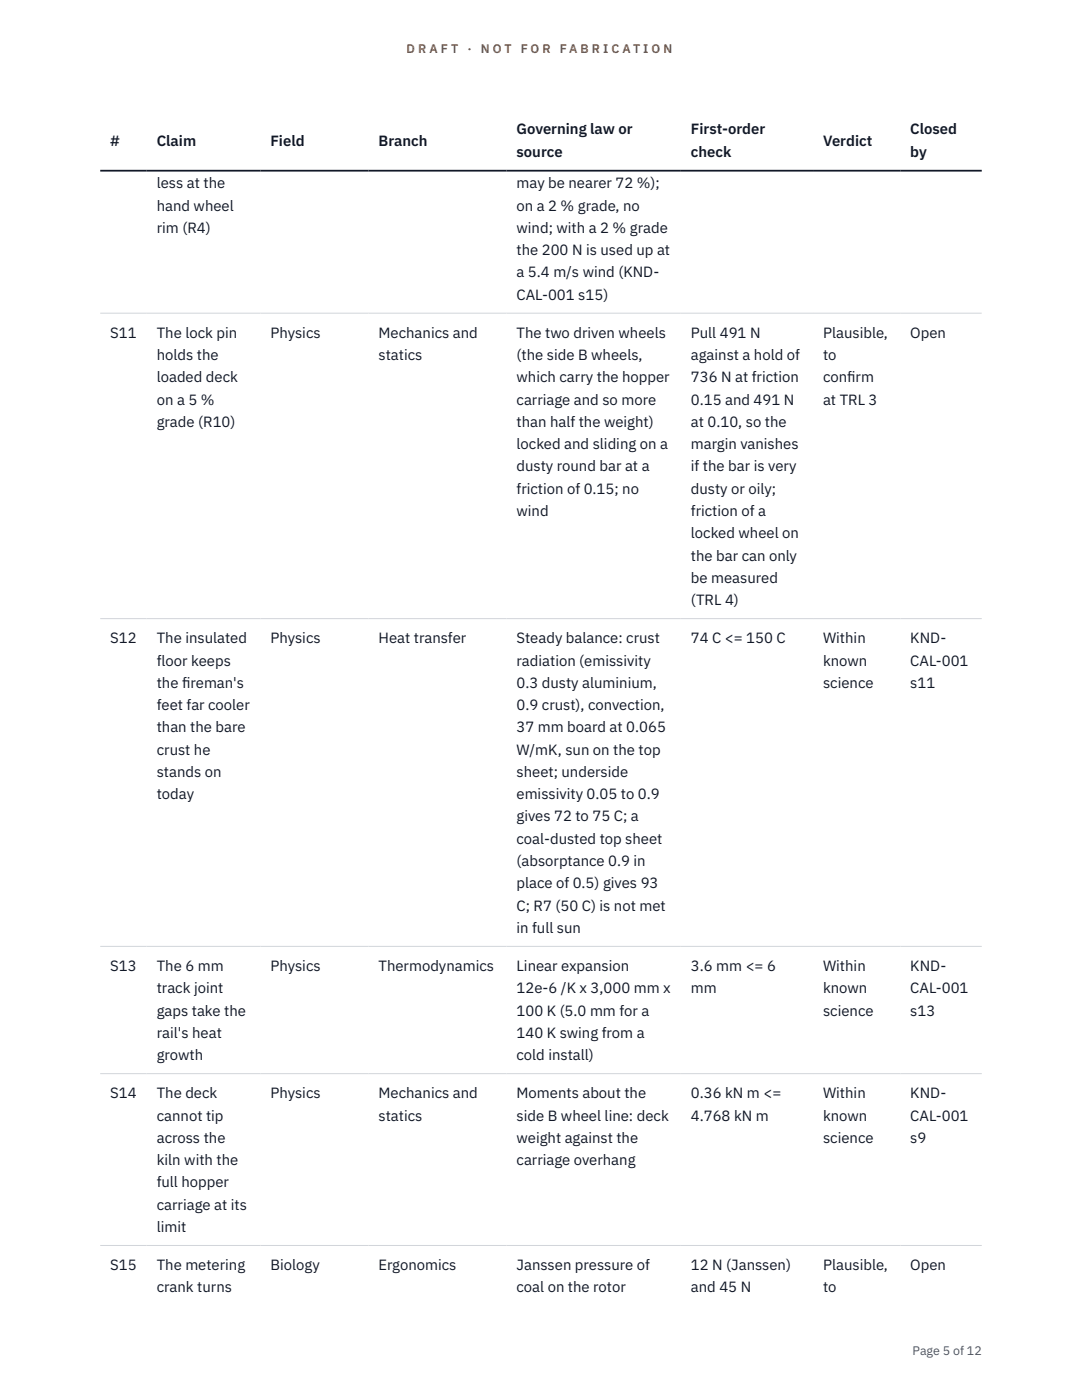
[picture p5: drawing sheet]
<svg xmlns="http://www.w3.org/2000/svg" width="216mm" height="279mm" viewBox="0 0 216 279" stroke-linecap="round" stroke-linejoin="round" font-family="sans-serif">
<defs><g id="words">
<g font-size="3" fill="#111827">
<text x="22" y="29.1">#</text>
<text x="31.3" y="29.1">Claim</text>
<text x="54" y="29.1">Field</text>
<text x="75.5" y="29.1">Branch</text>
<text x="103.1" y="26.8">Governing law or</text>
<text x="137.9" y="26.8">First-order</text>
<text x="164.2" y="29.1">Verdict</text>
<text x="181.6" y="26.8">Closed</text>
<text x="103.1" y="31.3">source</text>
<text x="137.9" y="31.3">check</text>
<text x="181.6" y="31.3">by</text>
<text x="31.3" y="37.6">less at the</text>
<text x="103.1" y="37.6">may be nearer 72 %);</text>
<text x="31.3" y="42">hand wheel</text>
<text x="31.3" y="46.5">rim (R4)</text>
<text x="103.1" y="42">on a 2 % grade, no</text>
<text x="103.1" y="46.5">wind; with a 2 % grade</text>
<text x="103.1" y="50.9">the 200 N is used up at</text>
<text x="103.1" y="55.4">a 5.4 m/s wind (KND-</text>
<text x="103.1" y="59.8">CAL-001 s15)</text>
<text x="22" y="67.4">S11</text>
<text x="31.3" y="67.4">The lock pin</text>
<text x="31.3" y="71.9">holds the</text>
<text x="54" y="67.4">Physics</text>
<text x="75.5" y="67.4">Mechanics and</text>
<text x="75.5" y="71.9">statics</text>
<text x="103.1" y="67.4">The two driven wheels</text>
<text x="103.1" y="71.9">(the side B wheels,</text>
<text x="137.9" y="67.4">Pull 491 N</text>
<text x="137.9" y="71.9">against a hold of</text>
<text x="164.2" y="67.4">Plausible,</text>
<text x="164.2" y="71.9">to</text>
<text x="181.6" y="67.4">Open</text>
<text x="31.3" y="76.3">loaded deck</text>
<text x="103.1" y="76.3">which carry the hopper</text>
<text x="137.9" y="76.3">736 N at friction</text>
<text x="164.2" y="76.3">conf</text>
<text x="169" y="76.3">irm</text>
<text x="31.3" y="80.8">on a 5 %</text>
<text x="103.1" y="80.8">carriage and so more</text>
<text x="137.9" y="80.8">0.15 and 491 N</text>
<text x="164.2" y="80.8">at TRL 3</text>
<text x="31.3" y="85.2">grade (R10)</text>
<text x="103.1" y="85.2">than half the weight)</text>
<text x="103.1" y="89.6">locked and sliding on a</text>
<text x="137.9" y="85.2">at 0.10, so the</text>
<text x="137.9" y="89.6">margin vanishes</text>
<text x="103.1" y="94.1">dusty round bar at a</text>
<text x="137.9" y="94.1">if the bar is very</text>
<text x="103.1" y="98.5">friction of 0.15; no</text>
<text x="137.9" y="98.5">dusty or oily;</text>
<text x="103.1" y="103">wind</text>
<text x="137.9" y="103">friction of a</text>
<text x="137.9" y="107.4">locked wheel on</text>
<text x="137.9" y="111.9">the bar can only</text>
<text x="137.9" y="116.3">be measured</text>
<text x="137.9" y="120.8">(TRL 4)</text>
<text x="22" y="128.4">S12</text>
<text x="31.3" y="128.4">The insulated</text>
<text x="54" y="128.4">Physics</text>
<text x="75.5" y="128.4">Heat transfer</text>
<text x="103.1" y="128.4">Steady balance: crust</text>
<text x="137.9" y="128.4">74 C &lt;= 150 C</text>
<text x="164.2" y="128.4">Within</text>
<text x="181.6" y="128.4">KND-</text>
<text x="31.3" y="132.8">floor keeps</text>
<text x="31.3" y="137.3">the f</text>
<text x="36.3" y="137.3">ireman's</text>
<text x="103.1" y="132.8">radiation (emissivity</text>
<text x="103.1" y="137.3">0.3 dusty aluminium,</text>
<text x="164.2" y="132.8">known</text>
<text x="164.2" y="137.3">science</text>
<text x="181.6" y="132.8">CAL-001</text>
<text x="181.6" y="137.3">s11</text>
<text x="31.3" y="141.7">feet far cooler</text>
<text x="103.1" y="141.7">0.9 crust), convection,</text>
<text x="31.3" y="146.2">than the bare</text>
<text x="103.1" y="146.2">37 mm board at 0.065</text>
<text x="31.3" y="150.6">crust he</text>
<text x="31.3" y="155.1">stands on</text>
<text x="103.1" y="150.6">W/mK, sun on the top</text>
<text x="103.1" y="155.1">sheet; underside</text>
<text x="31.3" y="159.5">today</text>
<text x="103.1" y="159.5">emissivity 0.05 to 0.9</text>
<text x="103.1" y="163.9">gives 72 to 75 C; a</text>
<text x="103.1" y="168.4">coal-dusted top sheet</text>
<text x="103.1" y="172.8">(absorptance 0.9 in</text>
<text x="103.1" y="177.3">place of 0.5) gives 93</text>
<text x="103.1" y="181.7">C; R7 (50 C) is not met</text>
<text x="103.1" y="186.2">in full sun</text>
<text x="22" y="193.8">S13</text>
<text x="31.3" y="193.8">The 6 mm</text>
<text x="54" y="193.8">Physics</text>
<text x="75.5" y="193.8">Thermodynamics</text>
<text x="103.1" y="193.8">Linear expansion</text>
<text x="137.9" y="193.8">3.6 mm &lt;= 6</text>
<text x="164.2" y="193.8">Within</text>
<text x="181.6" y="193.8">KND-</text>
<text x="31.3" y="198.2">track joint</text>
<text x="31.3" y="202.7">gaps take the</text>
<text x="103.1" y="198.2">12e-6 /K x 3,000 mm x</text>
<text x="103.1" y="202.7">100 K (5.0 mm for a</text>
<text x="137.9" y="198.2">mm</text>
<text x="164.2" y="198.2">known</text>
<text x="164.2" y="202.7">science</text>
<text x="181.6" y="198.2">CAL-001</text>
<text x="181.6" y="202.7">s13</text>
<text x="31.3" y="207.1">rail's heat</text>
<text x="103.1" y="207.1">140 K swing from a</text>
<text x="31.3" y="211.6">growth</text>
<text x="103.1" y="211.6">cold install)</text>
<text x="22" y="219.2">S14</text>
<text x="31.3" y="219.2">The deck</text>
<text x="54" y="219.2">Physics</text>
<text x="75.5" y="219.2">Mechanics and</text>
<text x="103.1" y="219.2">Moments about the</text>
<text x="137.9" y="219.2">0.36 kN m &lt;=</text>
<text x="164.2" y="219.2">Within</text>
<text x="181.6" y="219.2">KND-</text>
<text x="31.3" y="223.6">cannot tip</text>
<text x="75.5" y="223.6">statics</text>
<text x="103.1" y="223.6">side B wheel line: deck</text>
<text x="137.9" y="223.6">4.768 kN m</text>
<text x="164.2" y="223.6">known</text>
<text x="181.6" y="223.6">CAL-001</text>
<text x="31.3" y="228.1">across the</text>
<text x="31.3" y="232.5">kiln with the</text>
<text x="103.1" y="228.1">weight against the</text>
<text x="103.1" y="232.5">carriage overhang</text>
<text x="164.2" y="228.1">science</text>
<text x="181.6" y="228.1">s9</text>
<text x="31.3" y="237">full hopper</text>
<text x="31.3" y="241.4">carriage at its</text>
<text x="31.3" y="245.9">limit</text>
<text x="22" y="253.5">S15</text>
<text x="31.3" y="253.5">The metering</text>
<text x="31.3" y="257.9">crank turns</text>
<text x="54" y="253.5">Biology</text>
<text x="75.5" y="253.5">Ergonomics</text>
<text x="103.1" y="253.5">Janssen pressure of</text>
<text x="103.1" y="257.9">coal on the rotor</text>
<text x="137.9" y="253.5">12 N (Janssen)</text>
<text x="137.9" y="257.9">and 45 N</text>
<text x="164.2" y="253.5">Plausible,</text>
<text x="164.2" y="257.9">to</text>
<text x="181.6" y="253.5">Open</text>
</g>
<g font-size="2.5" fill="#b45309">
<text x="81.1" y="10.5">D R A F T</text>
<text x="93.3" y="10.5">·</text>
<text x="95.9" y="10.5">N O T</text>
<text x="103.9" y="10.5">F O R</text>
<text x="111.7" y="10.5">F A B R I C A T I O N</text>
</g>
<text font-size="2.5" fill="#4b5563" x="182.1" y="270.3">Page 5 of 12</text>
</g></defs>
<path d="M20 62.5h175.9M20 123.5h175.9M20 188.9h175.9M20 214.3h175.9M20 248.6h175.9" fill="none" stroke="#d1d5db" stroke-width=".2"/>
<path d="M20 34.1h175.9" fill="none" stroke="#111827" stroke-width=".35"/>
<use href="#words"/>
</svg>
